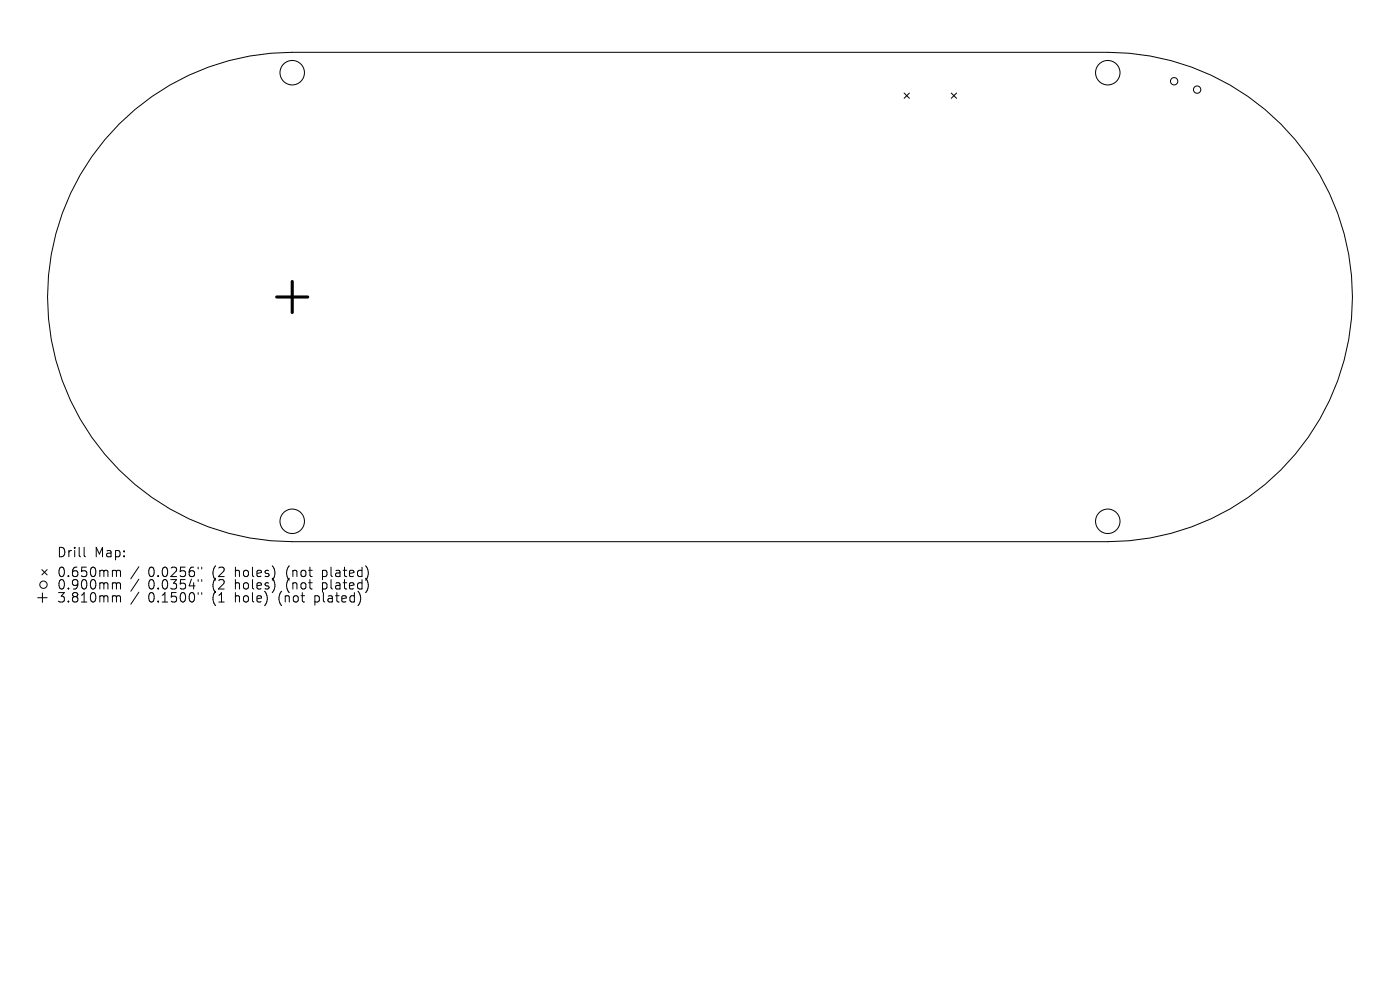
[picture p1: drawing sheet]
<svg xmlns="http://www.w3.org/2000/svg" width="297mm" height="210mm" viewBox="0 0 297 210" stroke-linecap="round" stroke-linejoin="round" font-family="sans-serif">
<defs><g id="words">
<g font-size="2.8">
<text x="12" y="118.5">Drill</text>
<text x="20" y="118.5">Map:</text>
<text x="12" y="122.7">0.650mm</text>
<text x="12" y="125.3">0.900mm</text>
<text x="31.4" y="122.7">0.0256&quot;</text>
<text x="31.4" y="125.3">0.0354&quot;</text>
<text x="45.2" y="122.7">(2</text>
<text x="45.2" y="125.3">(2</text>
<text x="50.1" y="122.7">holes)</text>
<text x="50.1" y="125.3">holes)</text>
<text x="61.2" y="122.7">(not</text>
<text x="61.2" y="125.3">(not</text>
<text x="69" y="122.7">plated)</text>
<text x="69" y="125.3">plated)</text>
<text x="12" y="128.1">3.810mm</text>
<text x="31.4" y="128.1">0.1500&quot;</text>
<text x="45.2" y="128.1">(1</text>
<text x="50.1" y="128.1">hole)</text>
<text x="59.6" y="128.1">(not</text>
<text x="67.4" y="128.1">plated)</text>
</g>
</g></defs>
<g fill="none" stroke="#000" stroke-width=".21">
<path d="M191.8 19.7l1.1 1.2M192.9 19.7l-1.1 1.2M201.8 19.7l1.1 1.2M202.9 19.7l-1.1 1.2M25.3 26.3a51.9 51.9 0 0 1 36.7-15.2h173a51.9 51.9 0 0 1 51.9 51.9 51.9 51.9 0 0 1-51.9 51.9h-173a51.9 51.9 0 0 1-48-32 51.9 51.9 0 0 1 11.3-56.6zM17.8 116.1v1.7l.3 .3M8 126.8h2M8.9 120.8l1.1 1.2M9 125.8v2M10 120.8l-1.1 1.2M24.1 121h.3l.3 .3M24.1 123.6l.5 .1 .1 .2"/>
<path d="M24.1 126.4h.3l.3 .3M24.7 121.3l.3-.3 .5 .1 .1 1.2M24.7 121.3v1M24.7 123.9v1M24.7 126.7v1M24.7 123.9l.3-.3 .5 .1 .1 1.2M24.7 126.7l.3-.3 .5 .1 .1 1.2M29.5 120.2l-1.7 2.6M29.5 122.9l-1.7 2.5M29.5 125.6l-1.7 2.6M42 120.3v.4M42 122.9v.4"/>
<path d="M42 125.7v.4M42.8 120.3v.4M42.8 122.9v.4M42.8 125.7v.4"/>
<circle cx="62" cy="15.4" r="2.6"/>
<circle cx="235" cy="15.4" r="2.6"/>
<circle cx="249.1" cy="17.2" r=".78"/>
<circle cx="254" cy="19" r=".78"/>
<circle cx="62" cy="110.6" r="2.6"/>
<circle cx="235" cy="110.6" r="2.6"/>
<circle cx="9.2" cy="124" r=".78"/>
</g>
<path d="M62 59.7v6.6M58.7 63h6.6" fill="none" stroke="#000" stroke-width=".66"/>
<use href="#words"/>
</svg>
